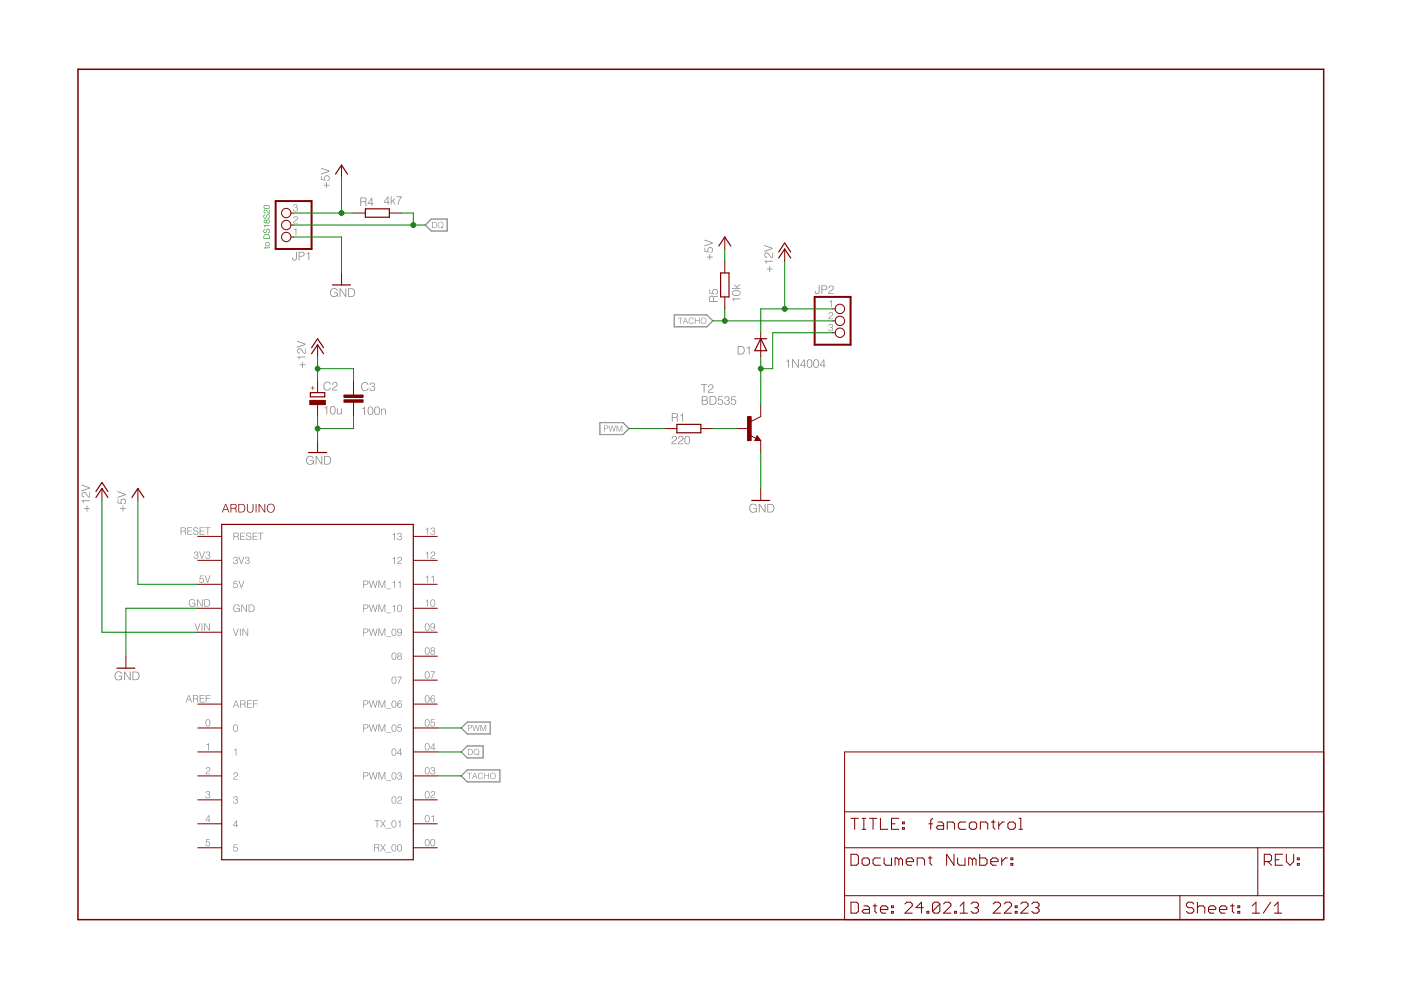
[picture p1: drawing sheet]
<svg xmlns="http://www.w3.org/2000/svg" width="297mm" height="210mm" viewBox="0 0 297 210" stroke-linecap="round" stroke-linejoin="round" font-family="sans-serif">
<g fill="#808080">
<path d="M162.6 57h.5v-.6h.2v.6h.5v.1h-.5v.6h-.2v-.6h-.5zM162.1 55.3h1.7v.2h-1.3l-.1 .4zM162.2 53.7a.89 .89 0 0 1 1.2 .7l.3 .1v-.9h.1v1.1l-.3-.1-.4-.4a.43 .43 0 0 0-.5-.5 .43 .43 0 0 0-.3 .6l.3 .2v.2a.58 .58 0 0 1-.5-.4 .58 .58 0 0 1 .1-.6zM162 52l1.8 .6v.2l-1.8 .6v-.2l1.6-.5-1.6-.6z" fill-rule="evenodd"/>
<path d="M159.1 107.1a.8 .8 0 0 1 1.4 .3h-.2a.68 .68 0 0 0-.9-.4 .68 .68 0 0 0-.3 1 .63 .63 0 0 0 .6 .6 .63 .63 0 0 0 .6-.7h-.6v-.2h.8v.9h-.2v-.3a.86 .86 0 0 1-1.1 .2 .86 .86 0 0 1-.3-1.1zM160.9 106.9h.2l1 1.5v-1.5h.2v1.7h-.2l-1-1.5v1.5h-.2zM162.7 106.9h.6a.9 .9 0 0 1 .9 .9 .9 .9 0 0 1-.9 .8h-.6zM162.9 107v1.5h.4a.76 .76 0 0 0 .7-.7 .76 .76 0 0 0-.7-.8z" fill-rule="evenodd"/>
<path d="M142.6 92.6a.57 .57 0 0 1 .9 .1 .57 .57 0 0 1-.5 .8l-.5 .5h1v.2h-1.1v-.4l.5-.4a.43 .43 0 0 0 .5-.5 .43 .43 0 0 0-.7-.3l-.1 .4h-.2zM144 92.6a.57 .57 0 0 1 .9 .1 .57 .57 0 0 1-.5 .8l-.5 .5h1v.2h-1.2l.1-.4 .5-.4a.43 .43 0 0 0 .5-.5 .43 .43 0 0 0-.7-.3l-.1 .4h-.2zM145.5 92.6l-.2 .6a.56 .56 0 0 0 0 .6 .56 .56 0 0 0 .6 .2l.2-.7a.51 .51 0 0 0 0-.6 .51 .51 0 0 0-.6-.1zM145.3 92.6a.69 .69 0 0 1 .9 0 .69 .69 0 0 1 .1 .9 .63 .63 0 0 1-.7 .7 .63 .63 0 0 1-.5-.9z" fill-rule="evenodd"/>
<path d="M24.5 142.6a.8 .8 0 0 1 1.4 .3h-.2a.68 .68 0 0 0-.9-.3 .68 .68 0 0 0-.3 .9 .63 .63 0 0 0 .6 .6 .63 .63 0 0 0 .6-.7h-.6v-.1h.8v.9h-.2v-.3a.86 .86 0 0 1-1.1 .2 .86 .86 0 0 1-.3-1.2zM26.3 142.4h.2l1 1.6v-1.6h.2v1.8h-.2l-1-1.6v1.6h-.2zM28.1 142.4h.6a.9 .9 0 0 1 .9 .9 .9 .9 0 0 1-.9 .9h-.6zM28.3 142.5v1.6h.4a.76 .76 0 0 0 .7-.8 .76 .76 0 0 0-.7-.8z" fill-rule="evenodd"/>
<path d="M25.4 107.8h.6v-.6h.1v.6h.6v.1h-.6v.5h-.1v-.5h-.6zM24.9 105.8h.2v.8l.6 .1a.59 .59 0 0 1 .2-.9 .59 .59 0 0 1 .8 .3 .59 .59 0 0 1-.5 .8v-.1a.44 .44 0 0 0 .3-.7 .44 .44 0 0 0-.7-.1 .44 .44 0 0 0 .1 .7v.1l-1-.1zM24.9 104.1l1.8 .7v.1l-1.8 .7v-.2l1.6-.6-1.6-.5z" fill-rule="evenodd"/>
<path d="M68.6 39.2h.6v-.6h.1v.6h.6v.1h-.6v.6h-.1v-.6h-.6zM68.1 37.3h.2v.7l.5 .1a.59 .59 0 0 1 .2-.9 .59 .59 0 0 1 .9 .4 .59 .59 0 0 1-.5 .8v-.2a.44 .44 0 0 0 .2-.7 .44 .44 0 0 0-.6 0 .44 .44 0 0 0 0 .7v.1l-.9-.2zM68.1 35.6l1.8 .6v.2l-1.8 .6v-.2l1.6-.5-1.6-.6z" fill-rule="evenodd"/>
<path d="M70.2 61.4a.8 .8 0 0 1 1.4 .3h-.2a.68 .68 0 0 0-.9-.4 .68 .68 0 0 0-.3 .9 .63 .63 0 0 0 .7 .6 .63 .63 0 0 0 .5-.6h-.6v-.2h.8v.9h-.1v-.3a.86 .86 0 0 1-1.2 .2 .86 .86 0 0 1-.3-1.1zM72 61.1h.2l1 1.6v-1.6h.2v1.8h-.2l-1-1.5v1.5h-.2zM73.8 61.1h.6a.9 .9 0 0 1 .9 .9 .9 .9 0 0 1-.9 .9h-.6zM74 61.3v1.5h.4a.76 .76 0 0 0 .7-.8 .76 .76 0 0 0-.7-.7z" fill-rule="evenodd"/>
<path d="M82.2 41.6h.1v1.2h.3v.2h-.3v.4h-.1v-.4h-.8zM82.2 41.9l-.7 .9h.7zM82.8 41.6h.2v1.1l.6-.6h.2l-.4 .5 .5 .8h-.2l-.5-.7-.2 .2v.5h-.2zM84.1 41.6h1.1l-.5 1.1-.2 .7h-.2l.1-.6 .6-1h-.9z" fill-rule="evenodd"/>
<path d="M17.8 107.8h.6v-.6h.1v.6h.6v.1h-.6v.5h-.1v-.5h-.6zM17.3 106.1h1.8v.1h-1.3l-.1 .5zM17.5 104.5a.89 .89 0 0 1 1.1 .7l.3 .1v-1h.2v1.2l-.4-.1-.4-.4a.43 .43 0 0 0-.5-.5 .43 .43 0 0 0-.3 .6l.4 .2v.1a.58 .58 0 0 1-.6-.3 .58 .58 0 0 1 .2-.6zM17.3 102.7l1.8 .7v.2l-1.8 .6v-.2l1.6-.5-1.6-.6z" fill-rule="evenodd"/>
<path d="M155.2 63.3h1.8v.2h-1.3l-.1 .4zM155.5 61.8a.49 .49 0 0 0 0 .7 .49 .49 0 0 0 .6 .1 .5 .5 0 0 0 .8-.5 .5 .5 0 0 0-.8-.4zM155.4 61.7l.6-.2a.66 .66 0 0 1 1 .6 .66 .66 0 0 1-.9 .6 .64 .64 0 0 1-.8-.2 .64 .64 0 0 1 .1-.8zM155.7 60.3l.4 .5 .9-.6v.2l-.8 .5 .3 .2h.5v.2h-1.8v-.2h1.1l-.6-.6z" fill-rule="evenodd"/>
<path d="M149.9 54.4h.5v-.5h.2v.5h.5v.2h-.5v.5h-.2v-.5h-.5zM149.4 52.5h.1v.7l.6 .2a.59 .59 0 0 1 .2-.9 .59 .59 0 0 1 .8 .3 .59 .59 0 0 1-.4 .8v-.2a.44 .44 0 0 0 .2-.6 .44 .44 0 0 0-.7-.1 .44 .44 0 0 0 .1 .7v.1l-.9-.1zM149.3 50.8l1.8 .6v.2l-1.8 .6v-.1l1.6-.6-1.6-.5z" fill-rule="evenodd"/>
<path d="M68.8 86.4l.6-.3v1.8h-.2v-1.4zM70.3 86.3l-.2 .6a.56 .56 0 0 0 .1 .6 .56 .56 0 0 0 .6 .2l.2-.7a.51 .51 0 0 0-.1-.6 .51 .51 0 0 0-.6-.1zM70.1 86.3a.69 .69 0 0 1 .9 0 .69 .69 0 0 1 .1 .9 .63 .63 0 0 1-.7 .7 .63 .63 0 0 1-.4-.9zM71.4 86.6h.2v.8a.37 .37 0 0 0 .4 .3 .37 .37 0 0 0 .3-.4v-.7h.1v1.3h-.1v-.2a.48 .48 0 0 1-.5 .2 .48 .48 0 0 1-.4-.5z" fill-rule="evenodd"/>
<path d="M76.8 86.5l.6-.3v1.8h-.2v-1.4zM78.3 86.4l-.2 .6a.56 .56 0 0 0 .1 .6 .56 .56 0 0 0 .6 .2l.2-.7a.51 .51 0 0 0-.1-.6 .51 .51 0 0 0-.6-.1zM78.1 86.4a.69 .69 0 0 1 .9 0 .69 .69 0 0 1 .1 .9 .63 .63 0 0 1-.7 .7 .63 .63 0 0 1-.4-.9zM79.7 86.4l-.2 .6a.56 .56 0 0 0 0 .6 .56 .56 0 0 0 .7 .2l.2-.7a.51 .51 0 0 0-.1-.6 .51 .51 0 0 0-.6-.1zM79.5 86.4a.69 .69 0 0 1 .9 0 .69 .69 0 0 1 .1 .9 .63 .63 0 0 1-.7 .7 .63 .63 0 0 1-.5-.9zM80.8 86.7h.2v.1a.47 .47 0 0 1 .5-.2 .47 .47 0 0 1 .3 .5v.9h-.1v-.9a.37 .37 0 0 0-.5-.3 .37 .37 0 0 0-.2 .5v.7h-.2z" fill-rule="evenodd"/>
<path d="M65.1 96.9a.8 .8 0 0 1 1.4 .3h-.2a.68 .68 0 0 0-.9-.3 .68 .68 0 0 0-.3 .9 .63 .63 0 0 0 .7 .6 .63 .63 0 0 0 .6-.7h-.7v-.1h.8v.9h-.1v-.3a.86 .86 0 0 1-1.2 .2 .86 .86 0 0 1-.2-1.2zM66.9 96.7h.2l1.1 1.6v-1.6h.1v1.8h-.2l-1-1.6v1.6h-.2zM68.7 96.7h.6a.9 .9 0 0 1 .9 .9 .9 .9 0 0 1-.9 .9h-.6zM68.9 96.8v1.5h.4a.76 .76 0 0 0 .7-.7 .76 .76 0 0 0-.7-.8z" fill-rule="evenodd"/>
<path d="M63.5 77.3h.6v-.6h.1v.6h.6v.1h-.6v.6h-.1v-.6h-.6zM63 75.6h1.8v.2h-1.3l-.1 .4zM63.2 74a.89 .89 0 0 1 1.2 .7l.2 .2v-1h.2v1.1h-.3l-.5-.5a.43 .43 0 0 0-.5-.5 .43 .43 0 0 0-.3 .6l.4 .2v.2a.58 .58 0 0 1-.5-.4 .58 .58 0 0 1 .1-.6zM63 72.3l1.8 .6v.2l-1.8 .6v-.2l1.6-.5-1.6-.6z" fill-rule="evenodd"/>
<path d="M149 84.9v.8h.4a.39 .39 0 0 0 .5-.4 .39 .39 0 0 0-.5-.4zM149 84.1v.7h.4a.35 .35 0 0 0 .5-.4 .35 .35 0 0 0-.5-.3zM148.8 84h.6a.45 .45 0 0 1 .6 .3 .45 .45 0 0 1-.3 .5 .49 .49 0 0 1 .4 .6 .49 .49 0 0 1-.6 .4h-.7zM150.5 84h.6a.9 .9 0 0 1 .8 .9 .9 .9 0 0 1-.8 .9h-.6zM150.6 84.1v1.6h.4a.76 .76 0 0 0 .8-.8 .76 .76 0 0 0-.8-.8zM152.4 84.1h.8v.1h-.7l-.1 .6a.59 .59 0 0 1 .9 .2 .59 .59 0 0 1-.4 .8 .59 .59 0 0 1-.8-.5h.2a.44 .44 0 0 0 .7 .3 .44 .44 0 0 0 0-.7 .44 .44 0 0 0-.7 .1h-.1zM153.8 84.2a.49 .49 0 0 1 .7-.1 .49 .49 0 0 1-.1 .8 .57 .57 0 0 1 0 1 .57 .57 0 0 1-.9-.6h.2a.43 .43 0 0 0 .4 .5 .43 .43 0 0 0 .4-.5 .43 .43 0 0 0-.5-.4v-.1a.36 .36 0 0 0 .5-.3 .36 .36 0 0 0-.4-.4 .36 .36 0 0 0-.3 .4h-.2zM155.1 84.1h.9v.1h-.7l-.1 .6a.59 .59 0 0 1 .8 .2 .59 .59 0 0 1-.3 .8 .59 .59 0 0 1-.8-.5h.2a.44 .44 0 0 0 .6 .3 .44 .44 0 0 0 .1-.7 .44 .44 0 0 0-.7 .1h-.1z" fill-rule="evenodd"/>
<path d="M166.7 76.5l.6-.3v1.7h-.2v-1.3zM168 76.2h.1l1.1 1.5v-1.5h.2v1.7h-.2l-1.1-1.5v1.5h-.1zM170.5 76.2h.1v1.2h.3v.1h-.3v.4h-.1v-.4h-.9zM170.5 76.4l-.7 1h.7zM171.4 76.4l-.2 .6a.56 .56 0 0 0 .1 .6 .56 .56 0 0 0 .6 .2l.2-.7a.51 .51 0 0 0-.1-.6 .51 .51 0 0 0-.6-.1zM171.2 76.4a.69 .69 0 0 1 .9 0 .69 .69 0 0 1 .1 .9 .63 .63 0 0 1-.7 .7 .63 .63 0 0 1-.5-.9zM172.8 76.4l-.2 .6a.56 .56 0 0 0 0 .6 .56 .56 0 0 0 .7 .2l.2-.7a.51 .51 0 0 0-.1-.6 .51 .51 0 0 0-.6-.1zM172.6 76.4a.69 .69 0 0 1 .9 0 .69 .69 0 0 1 .1 .9 .63 .63 0 0 1-.7 .7 .63 .63 0 0 1-.5-.9zM174.6 76.2h.2v1.2h.2v.1h-.2v.4h-.2v-.4h-.8zM174.6 76.4l-.6 1h.6z" fill-rule="evenodd"/>
<path d="M142.6 87.7v.7h.5a.36 .36 0 0 0 .5-.3 .36 .36 0 0 0-.5-.4zM142.4 87.6h.7a.48 .48 0 0 1 .6 .3 .48 .48 0 0 1-.2 .6l.2 .2 .1 .7h-.2a.6 .6 0 0 0-.5-.8h-.5v.8h-.2zM144.2 88l.6-.4v1.8h-.1v-1.3z" fill-rule="evenodd"/>
<path d="M49.7 113.1v.6h.4a.31 .31 0 0 0 .4-.3 .31 .31 0 0 0-.4-.3zM49.5 113h.6a.41 .41 0 0 1 .5 .2 .41 .41 0 0 1-.2 .5l.3 .8h-.2a.51 .51 0 0 0-.4-.7h-.4v.7h-.2zM50.9 113h1.1v.1h-.9v.5h.8v.2h-.8v.6h.9v.1h-1.1zM52.3 113l.7-.1 .2 .3v.2h-.1a.36 .36 0 0 0-.3-.5 .36 .36 0 0 0-.4 .4 .36 .36 0 0 0 .4 .4h.1a.48 .48 0 0 1 .3 .7 .48 .48 0 0 1-.7 .1l-.3-.3v-.2h.1a.38 .38 0 0 0 .5 .5 .38 .38 0 0 0 .1-.7l-.6-.2-.1-.3zM53.6 113h1v.1h-.9v.5h.8v.2h-.8v.6h.9v.1h-1zM54.7 113h1.1v.1h-.4v1.4h-.2v-1.4h-.5z" fill-rule="evenodd"/>
<path d="M38.4 112v.5h.5a.31 .31 0 0 0 .4-.2 .31 .31 0 0 0-.4-.3zM38.3 111.8h.6a.41 .41 0 0 1 .5 .3 .41 .41 0 0 1-.2 .5l.2 .8h-.1a.51 .51 0 0 0-.4-.7h-.5v.7h-.1zM39.7 111.8h1.1v.2h-.9v.5h.8v.1h-.8v.6h.9v.2h-1.1zM41.1 111.9l.6-.1 .3 .3v.2h-.1a.36 .36 0 0 0-.4-.5 .36 .36 0 0 0-.3 .4 .36 .36 0 0 0 .4 .3l.1 .1a.48 .48 0 0 1 .3 .6 .48 .48 0 0 1-.7 .2l-.3-.3v-.2h.1a.38 .38 0 0 0 .5 .4 .38 .38 0 0 0 .1-.6l-.6-.2-.1-.3zM42.3 111.8h1.1v.2h-.9v.5h.8v.1h-.8v.6h.9v.2h-1.1zM43.5 111.8h1.1v.2h-.5v1.4h-.1v-1.4h-.5z" fill-rule="evenodd"/>
<path d="M49.6 118.2a.42 .42 0 0 1 .6-.1 .42 .42 0 0 1 0 .7 .49 .49 0 0 1-.1 .8 .49 .49 0 0 1-.7-.5h.2a.37 .37 0 0 0 .3 .5 .37 .37 0 0 0 .4-.4 .37 .37 0 0 0-.5-.4v-.1a.31 .31 0 0 0 .4-.2 .31 .31 0 0 0-.3-.4 .31 .31 0 0 0-.3 .4h-.1zM50.6 118h.1l.5 1.4 .4-1.4h.2l-.5 1.6h-.2zM52.1 118.2a.42 .42 0 0 1 .6-.1 .42 .42 0 0 1 0 .7 .49 .49 0 0 1-.1 .8 .49 .49 0 0 1-.7-.5h.1a.37 .37 0 0 0 .4 .5 .37 .37 0 0 0 .4-.4 .37 .37 0 0 0-.5-.4v-.1a.31 .31 0 0 0 .4-.2 .31 .31 0 0 0-.3-.4 .31 .31 0 0 0-.3 .4h-.1z" fill-rule="evenodd"/>
<path d="M41.3 117a.42 .42 0 0 1 .6 0 .42 .42 0 0 1-.1 .7 .49 .49 0 0 1 0 .8 .49 .49 0 0 1-.7-.5h.1a.37 .37 0 0 0 .3 .4 .37 .37 0 0 0 .4-.4 .37 .37 0 0 0-.4-.3v-.1a.31 .31 0 0 0 .4-.2 .31 .31 0 0 0-.4-.4 .31 .31 0 0 0-.3 .4h-.1zM42.2 116.9h.2l.4 1.4 .5-1.4h.1l-.5 1.6h-.2zM43.8 117a.42 .42 0 0 1 .6 0 .42 .42 0 0 1-.1 .7 .49 .49 0 0 1 0 .8 .49 .49 0 0 1-.7-.5h.1a.37 .37 0 0 0 .3 .4 .37 .37 0 0 0 .4-.4 .37 .37 0 0 0-.4-.3v-.1a.31 .31 0 0 0 .4-.2 .31 .31 0 0 0-.4-.4 .31 .31 0 0 0-.3 .4h-.1z" fill-rule="evenodd"/>
<path d="M49.6 123.2h.7v.1h-.6l-.1 .5a.51 .51 0 0 1 .8 .2 .51 .51 0 0 1-.3 .7 .51 .51 0 0 1-.7-.4h.2a.38 .38 0 0 0 .5 .2 .38 .38 0 0 0 .1-.6 .38 .38 0 0 0-.6 .1l-.1-.1zM50.6 123.1h.1l.5 1.4 .4-1.4h.2l-.5 1.5h-.2z" fill-rule="evenodd"/>
<path d="M42.4 122h.8v.2h-.7l-.1 .5a.51 .51 0 0 1 .8 .1 .51 .51 0 0 1-.3 .7 .51 .51 0 0 1-.7-.4h.2a.38 .38 0 0 0 .5 .2 .38 .38 0 0 0 .1-.5 .38 .38 0 0 0-.6 0h-.1zM43.4 122h.2l.4 1.4 .5-1.4h.1l-.5 1.5h-.2z" fill-rule="evenodd"/>
<path d="M49.6 128.4a.68 .68 0 0 1 1.2 .2h-.1a.6 .6 0 0 0-.9-.2 .6 .6 0 0 0-.2 .8 .54 .54 0 0 0 .7 .4 .54 .54 0 0 0 .4-.5h-.5v-.2h.6v.8h-.1v-.2a.75 .75 0 0 1-1.1 .1 .75 .75 0 0 1 0-1.1zM51.2 128.2h.1l.9 1.3v-1.3h.2v1.5h-.2l-.9-1.3v1.3h-.1zM52.7 128.2h.5a.77 .77 0 0 1 .8 .8 .77 .77 0 0 1-.8 .7h-.5zM52.9 128.3v1.3h.3a.65 .65 0 0 0 .6-.6 .65 .65 0 0 0-.6-.7z" fill-rule="evenodd"/>
<path d="M40.2 127.3a.68 .68 0 0 1 1.2 .2h-.2a.6 .6 0 0 0-.8-.3 .6 .6 0 0 0-.2 .9 .54 .54 0 0 0 .6 .4 .54 .54 0 0 0 .5-.6h-.5v-.1h.6v.8h-.1v-.3a.75 .75 0 0 1-1.1 .2 .75 .75 0 0 1-.1-1.1zM41.8 127.1h.1l.9 1.3v-1.3h.2v1.5h-.2l-.9-1.3v1.3h-.1zM43.3 127.1h.5a.77 .77 0 0 1 .8 .7 .77 .77 0 0 1-.8 .8h-.5zM43.5 127.2v1.3h.3a.65 .65 0 0 0 .6-.7 .65 .65 0 0 0-.6-.6z" fill-rule="evenodd"/>
<path d="M49.4 133.3h.1l.5 1.3 .5-1.3h.1l-.5 1.5h-.2zM50.9 133.3h.1v1.5h-.1zM51.4 133.3h.2l.9 1.3v-1.3h.1v1.5h-.2l-.8-1.3v1.3h-.2z" fill-rule="evenodd"/>
<path d="M41.3 132.1h.1l.5 1.4 .4-1.4h.2l-.5 1.6h-.2zM42.7 132.1h.2v1.6h-.2zM43.3 132.1h.2l.8 1.4v-1.4h.2v1.6h-.2l-.9-1.4v1.4h-.1z" fill-rule="evenodd"/>
<path d="M50 148.5h.1l.6 1.5h-.1l-.2-.4h-.7l-.2 .4h-.1zM50.1 148.6l-.3 .8h.6zM51.1 148.6v.6h.4a.31 .31 0 0 0 .4-.3 .31 .31 0 0 0-.4-.3zM50.9 148.5h.6a.41 .41 0 0 1 .5 .3 .41 .41 0 0 1-.2 .5l.3 .7h-.2a.51 .51 0 0 0-.4-.7h-.4v.7h-.2zM52.4 148.5h1v.1h-.9v.6h.8v.1h-.8v.6h.9v.1h-1zM53.7 148.5h1v.1h-.9v.6h.8v.1h-.8v.7h-.1z" fill-rule="evenodd"/>
<path d="M40 147.4h.1l.6 1.5h-.1l-.2-.5h-.7l-.2 .5h-.2zM40 147.5l-.3 .8h.6zM41.1 147.5v.6h.4a.31 .31 0 0 0 .4-.3 .31 .31 0 0 0-.4-.3zM40.9 147.4h.6a.41 .41 0 0 1 .5 .2 .41 .41 0 0 1-.2 .6l.2 .7h-.1a.51 .51 0 0 0-.4-.7h-.4v.7h-.2zM42.3 147.4h1.1v.1h-.9v.6h.8v.1h-.8v.6h.9v.1h-1.1zM43.6 147.4h1v.1h-.8v.6h.7v.1h-.7v.7h-.2z" fill-rule="evenodd"/>
<path d="M49.7 153.8l-.1 .6a.43 .43 0 0 0 .3 .6 .43 .43 0 0 0 .4-.6 .44 .44 0 0 0-.1-.5 .44 .44 0 0 0-.5-.1zM49.6 153.8a.59 .59 0 0 1 .7 0 .59 .59 0 0 1 .1 .7 .54 .54 0 0 1-.6 .6 .54 .54 0 0 1-.4-.7z" fill-rule="evenodd"/>
<path d="M43.9 152.7l-.2 .6a.43 .43 0 0 0 .4 .6 .43 .43 0 0 0 .4-.6 .44 .44 0 0 0-.1-.5 .44 .44 0 0 0-.5-.1zM43.7 152.6a.59 .59 0 0 1 .8 .1 .59 .59 0 0 1 .1 .7 .54 .54 0 0 1-.6 .6 .54 .54 0 0 1-.4-.7z" fill-rule="evenodd"/>
<path d="M49.6 159l.5-.3v1.5h-.1v-1.1z" fill-rule="evenodd"/>
<path d="M43.7 157.9l.6-.3v1.5h-.2v-1.1z" fill-rule="evenodd"/>
<path d="M49.6 163.9a.5 .5 0 0 1 .8 .2 .5 .5 0 0 1-.5 .7l-.3 .4h.8v.1h-1l.4-.6a.41 .41 0 0 0 .5-.3 .41 .41 0 0 0-.3-.5l-.5 .4z" fill-rule="evenodd"/>
<path d="M43.8 162.8a.5 .5 0 0 1 .8 .2 .5 .5 0 0 1-.5 .7l-.4 .3h.9v.2h-1l.4-.6a.41 .41 0 0 0 .4-.4 .41 .41 0 0 0-.3-.4l-.5 .3z" fill-rule="evenodd"/>
<path d="M49.6 168.9a.42 .42 0 0 1 .6 0 .42 .42 0 0 1 0 .7 .49 .49 0 0 1-.1 .8 .49 .49 0 0 1-.7-.5h.2a.37 .37 0 0 0 .3 .5 .37 .37 0 0 0 .4-.5 .37 .37 0 0 0-.5-.3v-.1a.31 .31 0 0 0 .4-.2 .31 .31 0 0 0-.3-.4 .31 .31 0 0 0-.3 .4h-.1z" fill-rule="evenodd"/>
<path d="M43.8 167.8a.42 .42 0 0 1 .6 0 .42 .42 0 0 1-.1 .6 .49 .49 0 0 1 0 .9 .49 .49 0 0 1-.7-.5h.1a.37 .37 0 0 0 .3 .4 .37 .37 0 0 0 .4-.4 .37 .37 0 0 0-.4-.3v-.1a.31 .31 0 0 0 .4-.3 .31 .31 0 0 0-.4-.3 .31 .31 0 0 0-.3 .4h-.1z" fill-rule="evenodd"/>
<path d="M50.1 173.9h.1v1h.3l-.3 .2v.3h-.1v-.3h-.7zM50.1 174.1l-.5 .8h.5z" fill-rule="evenodd"/>
<path d="M44.3 172.8h.1v1h.2l-.2 .1v.4h-.2v-.4h-.6zM44.2 173l-.5 .8h.5z" fill-rule="evenodd"/>
<path d="M49.6 179h.7v.1h-.6l-.1 .5a.51 .51 0 0 1 .8 .2 .51 .51 0 0 1-.3 .7 .51 .51 0 0 1-.7-.4h.2a.38 .38 0 0 0 .5 .2 .38 .38 0 0 0 .1-.6 .38 .38 0 0 0-.6 .1h-.1z" fill-rule="evenodd"/>
<path d="M43.7 177.9h.8v.1h-.6l-.1 .5a.51 .51 0 0 1 .7 .2 .51 .51 0 0 1-.3 .7 .51 .51 0 0 1-.6-.4h.1a.38 .38 0 0 0 .6 .2 .38 .38 0 0 0 0-.6 .38 .38 0 0 0-.6 .1h-.1z" fill-rule="evenodd"/>
<path d="M83.2 113.3l.5-.3v1.5h-.1v-1.1zM84.4 113.1a.42 .42 0 0 1 .6 0 .42 .42 0 0 1-.1 .6 .49 .49 0 0 1 0 .8 .49 .49 0 0 1-.7-.4h.1a.37 .37 0 0 0 .4 .4 .37 .37 0 0 0 .4-.4 .37 .37 0 0 0-.5-.3v-.1a.31 .31 0 0 0 .4-.3 .31 .31 0 0 0-.3-.4 .31 .31 0 0 0-.3 .4h-.2z" fill-rule="evenodd"/>
<path d="M90.2 112.2l.6-.3v1.5h-.2v-1.1zM91.4 112a.42 .42 0 0 1 .7-.1 .42 .42 0 0 1-.1 .7 .49 .49 0 0 1-.1 .8 .49 .49 0 0 1-.7-.5h.2a.37 .37 0 0 0 .3 .5 .37 .37 0 0 0 .4-.4 .37 .37 0 0 0-.5-.4v-.1a.31 .31 0 0 0 .4-.2 .31 .31 0 0 0-.3-.4 .31 .31 0 0 0-.3 .4h-.1z" fill-rule="evenodd"/>
<path d="M83.2 118.4l.5-.3v1.5h-.1v-1.2zM84.4 118.2a.5 .5 0 0 1 .8 .2 .5 .5 0 0 1-.5 .7l-.3 .4h.8v.1h-1l.4-.6a.41 .41 0 0 0 .5-.3 .41 .41 0 0 0-.4-.5l-.4 .4z" fill-rule="evenodd"/>
<path d="M90.2 117.2l.6-.3v1.6h-.2v-1.2zM91.4 117.1a.5 .5 0 0 1 .9 .2 .5 .5 0 0 1-.6 .7l-.3 .3h.9v.2h-1l.3-.6a.41 .41 0 0 0 .5-.4 .41 .41 0 0 0-.3-.4l-.5 .3z" fill-rule="evenodd"/>
<path d="M77 123.1h.6a.44 .44 0 0 1 .5 .5 .44 .44 0 0 1-.6 .4h-.3v.6h-.2zM77.2 123.2v.6h.4a.3 .3 0 0 0 .4-.2 .3 .3 0 0 0-.3-.3zM78.2 123.1h.2l.3 1.3 .4-1.3h.1l.4 1.3 .3-1.3h.2l-.4 1.5h-.2l-.4-1.3-.3 1.3h-.2zM80.3 123.1h.2l.5 1.4 .5-1.4h.2v1.5h-.1v-1.3l-.6 1.3h-.1l-.5-1.3v1.3h-.1zM81.9 124.8h1v.1h-1zM83.2 123.4l.5-.3v1.5h-.1v-1.1zM84.4 123.4l.5-.3v1.5h-.1v-1.1z" fill-rule="evenodd"/>
<path d="M90.2 122.3l.6-.3v1.5h-.2v-1.1zM91.4 122.3l.5-.3v1.5h-.1v-1.1z" fill-rule="evenodd"/>
<path d="M77 128.2h.6a.44 .44 0 0 1 .5 .5 .44 .44 0 0 1-.6 .3h-.3v.7h-.2zM77.2 128.3v.6h.4a.3 .3 0 0 0 .4-.2 .3 .3 0 0 0-.3-.4zM78.2 128.2h.2l.3 1.3 .4-1.3h.1l.4 1.3 .3-1.3h.2l-.4 1.5h-.2l-.4-1.3-.3 1.3h-.2zM80.3 128.2h.2l.5 1.3 .5-1.3h.2v1.5h-.1v-1.3l-.6 1.3h-.1l-.5-1.3v1.3h-.1zM81.9 129.9h1v.1h-1zM83.2 128.5l.5-.3v1.5h-.1v-1.1zM84.5 128.4l-.2 .6a.43 .43 0 0 0 .4 .6 .43 .43 0 0 0 .4-.6 .44 .44 0 0 0-.1-.5 .44 .44 0 0 0-.5-.1zM84.4 128.4a.59 .59 0 0 1 .7 0 .59 .59 0 0 1 .1 .7 .54 .54 0 0 1-.6 .7 .54 .54 0 0 1-.4-.8z" fill-rule="evenodd"/>
<path d="M90.2 127.4l.6-.3v1.5h-.2v-1.1zM91.6 127.3l-.2 .6a.43 .43 0 0 0 .4 .6 .43 .43 0 0 0 .3-.6 .44 .44 0 0 0 0-.5 .44 .44 0 0 0-.5-.1zM91.4 127.2a.59 .59 0 0 1 .7 .1 .59 .59 0 0 1 .2 .7 .54 .54 0 0 1-.7 .6 .54 .54 0 0 1-.4-.7z" fill-rule="evenodd"/>
<path d="M77 133.3h.6a.44 .44 0 0 1 .5 .5 .44 .44 0 0 1-.6 .3h-.3v.7h-.2zM77.2 133.4v.6h.4a.3 .3 0 0 0 .4-.2 .3 .3 0 0 0-.3-.4zM78.2 133.3h.2l.3 1.3 .4-1.3h.1l.4 1.3 .3-1.3h.2l-.4 1.5h-.2l-.4-1.4-.3 1.4h-.2zM80.3 133.3h.2l.5 1.3 .5-1.3h.2v1.5h-.1v-1.4l-.6 1.4h-.1l-.5-1.4v1.4h-.1zM81.9 135h1v.1h-1zM83.3 133.5l-.1 .6a.43 .43 0 0 0 .3 .6 .43 .43 0 0 0 .4-.6 .44 .44 0 0 0-.1-.5 .44 .44 0 0 0-.5-.1zM83.2 133.4a.59 .59 0 0 1 .7 .1 .59 .59 0 0 1 .1 .7 .54 .54 0 0 1-.6 .6 .54 .54 0 0 1-.4-.7zM84.3 133.4a.6 .6 0 0 1 .8 .1 .6 .6 0 0 1 .1 .7 .5 .5 0 0 1-.4 .6 .5 .5 0 0 1-.6-.3h.2a.41 .41 0 0 0 .5 .1 .41 .41 0 0 0 .2-.6 .49 .49 0 0 1-.7 .2 .49 .49 0 0 1-.1-.8zM84.3 133.8a.4 .4 0 0 0 .8 0 .4 .4 0 0 0-.8 0z" fill-rule="evenodd"/>
<path d="M90.4 132.4l-.2 .6a.43 .43 0 0 0 .4 .6 .43 .43 0 0 0 .3-.7 .44 .44 0 0 0 0-.4 .44 .44 0 0 0-.5-.1zM90.2 132.3a.59 .59 0 0 1 .8 .1 .59 .59 0 0 1 .1 .7 .54 .54 0 0 1-.6 .6 .54 .54 0 0 1-.4-.8zM91.4 132.3a.6 .6 0 0 1 .8 0 .6 .6 0 0 1 .1 .8 .5 .5 0 0 1-.4 .6 .5 .5 0 0 1-.6-.3h.1a.41 .41 0 0 0 .6 .1 .41 .41 0 0 0 .1-.6 .49 .49 0 0 1-.7 .2 .49 .49 0 0 1 0-.8zM91.3 132.7a.4 .4 0 0 0 .8 0 .4 .4 0 0 0-.8 0z" fill-rule="evenodd"/>
<path d="M83.3 138.5l-.1 .7a.43 .43 0 0 0 .3 .6 .43 .43 0 0 0 .4-.7 .44 .44 0 0 0-.1-.4 .44 .44 0 0 0-.5-.2zM83.2 138.5a.59 .59 0 0 1 .7 .1 .59 .59 0 0 1 .1 .7 .54 .54 0 0 1-.6 .6 .54 .54 0 0 1-.4-.8zM84.4 139.5a.35 .35 0 0 0 .7 0 .35 .35 0 0 0-.7 0zM84.4 138.8a.3 .3 0 0 0 .6 0 .3 .3 0 0 0-.6 0zM84.4 138.5a.41 .41 0 0 1 .6 0 .41 .41 0 0 1-.1 .6 .45 .45 0 0 1 .1 .7 .45 .45 0 0 1-.6-.1 .45 .45 0 0 1 .1-.6l-.2-.3z" fill-rule="evenodd"/>
<path d="M90.4 137.4l-.2 .6a.43 .43 0 0 0 .4 .7 .43 .43 0 0 0 .3-.7 .44 .44 0 0 0 0-.5 .44 .44 0 0 0-.5-.1zM90.2 137.4a.59 .59 0 0 1 .8 .1 .59 .59 0 0 1 .1 .7 .54 .54 0 0 1-.6 .6 .54 .54 0 0 1-.4-.8zM91.4 138.4a.35 .35 0 0 0 .7 0 .35 .35 0 0 0-.7 0zM91.4 137.7a.3 .3 0 0 0 .6 0 .3 .3 0 0 0-.6 0zM91.4 137.4a.41 .41 0 0 1 .7-.1 .41 .41 0 0 1-.1 .7 .45 .45 0 0 1 .1 .6 .45 .45 0 0 1-.7 0 .45 .45 0 0 1 .1-.6l-.2-.3z" fill-rule="evenodd"/>
<path d="M83.3 143.6l-.1 .6a.43 .43 0 0 0 .3 .7 .43 .43 0 0 0 .4-.7 .44 .44 0 0 0-.1-.5 .44 .44 0 0 0-.5-.1zM83.2 143.6a.59 .59 0 0 1 .7 0 .59 .59 0 0 1 .1 .8 .54 .54 0 0 1-.6 .6 .54 .54 0 0 1-.4-.8zM84.2 143.5h1l-.6 1.5h-.2l.1-.4 .5-1h-.8z" fill-rule="evenodd"/>
<path d="M90.4 142.5l-.2 .6a.43 .43 0 0 0 .4 .7 .43 .43 0 0 0 .3-.7 .44 .44 0 0 0 0-.5 .44 .44 0 0 0-.5-.1zM90.2 142.5a.59 .59 0 0 1 .8 0 .59 .59 0 0 1 .1 .8 .54 .54 0 0 1-.6 .6 .54 .54 0 0 1-.4-.8zM91.3 142.4h.9l-.6 1.4h-.1l.1-.3 .5-1h-.8z" fill-rule="evenodd"/>
<path d="M77 148.5h.6a.44 .44 0 0 1 .5 .5 .44 .44 0 0 1-.6 .4h-.3v.6h-.2zM77.2 148.6v.6h.4a.3 .3 0 0 0 .4-.2 .3 .3 0 0 0-.3-.4zM78.2 148.5h.2l.3 1.3 .4-1.3h.1l.4 1.3 .3-1.3h.2l-.4 1.5h-.2l-.4-1.3-.3 1.3h-.2zM80.3 148.5h.2l.5 1.4 .5-1.4h.2v1.5h-.1v-1.3l-.6 1.3h-.1l-.5-1.3v1.3h-.1zM81.9 150.2h1v.1h-1zM83.3 148.7l-.1 .6a.43 .43 0 0 0 .3 .7 .43 .43 0 0 0 .4-.7 .44 .44 0 0 0-.1-.5 .44 .44 0 0 0-.5-.1zM83.2 148.7a.59 .59 0 0 1 .7 0 .59 .59 0 0 1 .1 .8 .54 .54 0 0 1-.6 .6 .54 .54 0 0 1-.4-.8zM84.4 148.7l.5-.1 .3 .1v.2h-.1a.41 .41 0 0 0-.6-.2 .41 .41 0 0 0-.2 .6 .51 .51 0 0 1 .9 0 .51 .51 0 0 1-.3 .8 .51 .51 0 0 1-.6-.4zM84.4 149.6a.37 .37 0 0 0 .7 0 .37 .37 0 0 0-.7 0z" fill-rule="evenodd"/>
<path d="M90.4 147.6l-.2 .6a.43 .43 0 0 0 .4 .6 .43 .43 0 0 0 .3-.6 .44 .44 0 0 0 0-.5 .44 .44 0 0 0-.5-.1zM90.2 147.6a.59 .59 0 0 1 .8 0 .59 .59 0 0 1 .1 .7 .54 .54 0 0 1-.6 .6 .54 .54 0 0 1-.4-.7zM91.4 147.6l.6-.2 .2 .2v.2h-.1a.41 .41 0 0 0-.6-.2 .41 .41 0 0 0-.1 .6 .51 .51 0 0 1 .8 0 .51 .51 0 0 1-.2 .8 .51 .51 0 0 1-.7-.4zM91.4 148.5a.4 .4 0 0 0 .8 0 .4 .4 0 0 0-.8 0z" fill-rule="evenodd"/>
<path d="M77 153.6h.6a.44 .44 0 0 1 .5 .5 .44 .44 0 0 1-.6 .3h-.3v.7h-.2zM77.2 153.7v.6h.4a.3 .3 0 0 0 .4-.2 .3 .3 0 0 0-.3-.4zM78.2 153.6h.2l.3 1.3 .4-1.3h.1l.4 1.3 .3-1.3h.2l-.4 1.5h-.2l-.4-1.3-.3 1.3h-.2zM80.3 153.6h.2l.5 1.3 .5-1.3h.2v1.5h-.1v-1.4l-.6 1.4h-.1l-.5-1.4v1.4h-.1zM81.9 155.3h1v.1h-1zM83.3 153.8l-.1 .6a.43 .43 0 0 0 .3 .6 .43 .43 0 0 0 .4-.6 .44 .44 0 0 0-.1-.5 .44 .44 0 0 0-.5-.1zM83.2 153.8a.59 .59 0 0 1 .7 0 .59 .59 0 0 1 .1 .7 .54 .54 0 0 1-.6 .6 .54 .54 0 0 1-.4-.7zM84.4 153.6h.7v.1h-.6l-.1 .5a.51 .51 0 0 1 .7 .2 .51 .51 0 0 1-.2 .7 .51 .51 0 0 1-.7-.4h.1a.38 .38 0 0 0 .6 .2 .38 .38 0 0 0 .1-.6 .38 .38 0 0 0-.6 .1h-.1z" fill-rule="evenodd"/>
<path d="M90.4 152.7l-.2 .6a.43 .43 0 0 0 .4 .6 .43 .43 0 0 0 .3-.6 .44 .44 0 0 0 0-.5 .44 .44 0 0 0-.5-.1zM90.2 152.6a.59 .59 0 0 1 .8 .1 .59 .59 0 0 1 .1 .7 .54 .54 0 0 1-.6 .6 .54 .54 0 0 1-.4-.7zM91.4 152.5h.8v.1h-.7l-.1 .5a.51 .51 0 0 1 .8 .2 .51 .51 0 0 1-.3 .7 .51 .51 0 0 1-.7-.4h.2a.38 .38 0 0 0 .5 .2 .38 .38 0 0 0 .1-.6 .38 .38 0 0 0-.6 .1h-.1z" fill-rule="evenodd"/>
<path d="M83.3 158.9l-.1 .6a.43 .43 0 0 0 .3 .6 .43 .43 0 0 0 .4-.6 .44 .44 0 0 0-.1-.5 .44 .44 0 0 0-.5-.1zM83.2 158.8a.59 .59 0 0 1 .7 .1 .59 .59 0 0 1 .1 .7 .54 .54 0 0 1-.6 .6 .54 .54 0 0 1-.4-.7zM84.9 158.7h.1v1h.2l-.2 .1v.4h-.1v-.4h-.7zM84.9 158.9l-.6 .8h.6z" fill-rule="evenodd"/>
<path d="M90.4 157.7l-.2 .7a.43 .43 0 0 0 .4 .6 .43 .43 0 0 0 .3-.7 .44 .44 0 0 0 0-.5 .44 .44 0 0 0-.5-.1zM90.2 157.7a.59 .59 0 0 1 .8 .1 .59 .59 0 0 1 .1 .7 .54 .54 0 0 1-.6 .6 .54 .54 0 0 1-.4-.8zM91.9 157.6h.2v1h.2l-.2 .1v.4h-.2v-.4h-.7zM91.9 157.8l-.5 .8h.5z" fill-rule="evenodd"/>
<path d="M77 163.7h.6a.44 .44 0 0 1 .5 .5 .44 .44 0 0 1-.6 .4h-.3v.7h-.2zM77.2 163.9v.6h.4a.3 .3 0 0 0 .4-.3 .3 .3 0 0 0-.3-.3zM78.2 163.7h.2l.3 1.4 .4-1.4h.1l.4 1.4 .3-1.4h.2l-.4 1.6h-.2l-.4-1.4-.3 1.4h-.2zM80.3 163.7h.2l.5 1.4 .5-1.4h.2v1.6h-.1v-1.4l-.6 1.4h-.1l-.5-1.4v1.4h-.1zM81.9 165.4h1v.1h-1zM83.3 163.9l-.1 .7a.43 .43 0 0 0 .3 .6 .43 .43 0 0 0 .4-.7 .44 .44 0 0 0-.1-.5 .44 .44 0 0 0-.5-.1zM83.2 163.9a.59 .59 0 0 1 .7 .1 .59 .59 0 0 1 .1 .7 .54 .54 0 0 1-.6 .6 .54 .54 0 0 1-.4-.8zM84.4 163.9a.42 .42 0 0 1 .6-.1 .42 .42 0 0 1-.1 .7 .49 .49 0 0 1 0 .8 .49 .49 0 0 1-.7-.5h.1a.37 .37 0 0 0 .4 .5 .37 .37 0 0 0 .4-.4 .37 .37 0 0 0-.5-.3v-.2a.31 .31 0 0 0 .4-.2 .31 .31 0 0 0-.3-.4 .31 .31 0 0 0-.3 .4h-.2z" fill-rule="evenodd"/>
<path d="M90.4 162.8l-.2 .6a.43 .43 0 0 0 .4 .7 .43 .43 0 0 0 .3-.7 .44 .44 0 0 0 0-.5 .44 .44 0 0 0-.5-.1zM90.2 162.8a.59 .59 0 0 1 .8 0 .59 .59 0 0 1 .1 .8 .54 .54 0 0 1-.6 .6 .54 .54 0 0 1-.4-.8zM91.4 162.8a.42 .42 0 0 1 .7-.1 .42 .42 0 0 1-.1 .7 .49 .49 0 0 1-.1 .8 .49 .49 0 0 1-.7-.5h.2a.37 .37 0 0 0 .3 .5 .37 .37 0 0 0 .4-.5 .37 .37 0 0 0-.5-.3v-.1a.31 .31 0 0 0 .4-.2 .31 .31 0 0 0-.3-.4 .31 .31 0 0 0-.3 .4h-.1z" fill-rule="evenodd"/>
<path d="M83.3 169l-.1 .6a.43 .43 0 0 0 .3 .7 .43 .43 0 0 0 .4-.7 .44 .44 0 0 0-.1-.5 .44 .44 0 0 0-.5-.1zM83.2 169a.59 .59 0 0 1 .7 0 .59 .59 0 0 1 .1 .8 .54 .54 0 0 1-.6 .6 .54 .54 0 0 1-.4-.8zM84.4 169a.5 .5 0 0 1 .8 .2 .5 .5 0 0 1-.5 .7l-.3 .3h.8v.2h-1l.4-.6a.41 .41 0 0 0 .5-.4 .41 .41 0 0 0-.4-.4l-.4 .3z" fill-rule="evenodd"/>
<path d="M90.4 167.9l-.2 .6a.43 .43 0 0 0 .4 .7 .43 .43 0 0 0 .3-.7 .44 .44 0 0 0 0-.5 .44 .44 0 0 0-.5-.1zM90.2 167.9a.59 .59 0 0 1 .8 0 .59 .59 0 0 1 .1 .8 .54 .54 0 0 1-.6 .6 .54 .54 0 0 1-.4-.8zM91.4 167.9a.5 .5 0 0 1 .9 .2 .5 .5 0 0 1-.6 .6l-.3 .4h.9v.1h-1l.3-.5a.41 .41 0 0 0 .5-.4 .41 .41 0 0 0-.3-.5l-.5 .4z" fill-rule="evenodd"/>
<path d="M79.4 173.9h1.1v.1h-.5v1.4h-.1v-1.4h-.5zM80.6 173.9h.2l.4 .6 .4-.6h.2l-.5 .7 .5 .8h-.2l-.4-.6-.5 .6h-.1l.5-.8zM81.8 175.6h1.1v.1h-1.1zM83.3 174.1l-.2 .6a.43 .43 0 0 0 .4 .6 .43 .43 0 0 0 .4-.6 .44 .44 0 0 0-.1-.5 .44 .44 0 0 0-.5-.1zM83.2 174.1a.59 .59 0 0 1 .7 0 .59 .59 0 0 1 .1 .8 .54 .54 0 0 1-.6 .6 .54 .54 0 0 1-.4-.8zM84.4 174.2l.5-.3v1.5h-.1v-1.1z" fill-rule="evenodd"/>
<path d="M90.4 173l-.2 .6a.43 .43 0 0 0 .4 .6 .43 .43 0 0 0 .3-.6 .44 .44 0 0 0 0-.5 .44 .44 0 0 0-.5-.1zM90.2 173a.59 .59 0 0 1 .8 0 .59 .59 0 0 1 .1 .7 .54 .54 0 0 1-.6 .6 .54 .54 0 0 1-.4-.7zM91.4 173.1l.5-.3v1.5h-.1v-1.1z" fill-rule="evenodd"/>
<path d="M79.4 179.1v.6h.5a.31 .31 0 0 0 .4-.3 .31 .31 0 0 0-.4-.3zM79.3 179h.6a.41 .41 0 0 1 .5 .2 .41 .41 0 0 1-.2 .6l.2 .7h-.1a.51 .51 0 0 0-.4-.7h-.5v.7h-.1zM80.6 179h.2l.4 .6 .4-.6h.2l-.5 .7 .5 .8h-.2l-.4-.7-.4 .7h-.2l.5-.8zM81.9 180.7h1v.1h-1zM83.3 179.2l-.2 .6a.43 .43 0 0 0 .4 .6 .43 .43 0 0 0 .4-.6 .44 .44 0 0 0-.1-.5 .44 .44 0 0 0-.5-.1zM83.2 179.1a.59 .59 0 0 1 .7 .1 .59 .59 0 0 1 .1 .7 .54 .54 0 0 1-.6 .6 .54 .54 0 0 1-.4-.7zM84.5 179.2l-.2 .6a.43 .43 0 0 0 .4 .6 .43 .43 0 0 0 .4-.6 .44 .44 0 0 0-.1-.5 .44 .44 0 0 0-.5-.1zM84.4 179.1a.59 .59 0 0 1 .7 .1 .59 .59 0 0 1 .1 .7 .54 .54 0 0 1-.6 .6 .54 .54 0 0 1-.4-.7z" fill-rule="evenodd"/>
<path d="M90.4 178.1l-.2 .6a.43 .43 0 0 0 .4 .6 .43 .43 0 0 0 .3-.6 .44 .44 0 0 0 0-.5 .44 .44 0 0 0-.5-.1zM90.2 178a.59 .59 0 0 1 .8 .1 .59 .59 0 0 1 .1 .7 .54 .54 0 0 1-.6 .6 .54 .54 0 0 1-.4-.7zM91.6 178.1l-.2 .6a.43 .43 0 0 0 .4 .6 .43 .43 0 0 0 .3-.6 .44 .44 0 0 0 0-.5 .44 .44 0 0 0-.5-.1zM91.4 178a.59 .59 0 0 1 .7 .1 .59 .59 0 0 1 .2 .7 .54 .54 0 0 1-.7 .6 .54 .54 0 0 1-.4-.7z" fill-rule="evenodd"/>
<path d="M62.7 53.4h.2v1.3a.5 .5 0 0 1-.5 .6 .5 .5 0 0 1-.5-.7l.2 .1a.33 .33 0 0 0 .3 .4 .33 .33 0 0 0 .3-.4zM63.3 53.4h.7a.52 .52 0 0 1 .6 .6 .52 .52 0 0 1-.7 .4h-.4v.8h-.2zM63.5 53.5v.8h.4a.38 .38 0 0 0 .5-.4 .38 .38 0 0 0-.5-.4zM65 53.8l.6-.4v1.8h-.2v-1.3z" fill-rule="evenodd"/>
<path d="M62.3 48.7l.5-.3v1.5h-.1v-1.1z" fill-rule="evenodd"/>
<path d="M62.3 46a.5 .5 0 0 1 .8 .2 .5 .5 0 0 1-.5 .6l-.3 .4h.8v.1h-1l.4-.5a.41 .41 0 0 0 .5-.4 .41 .41 0 0 0-.3-.4l-.5 .3z" fill-rule="evenodd"/>
<path d="M62.3 43.4a.42 .42 0 0 1 .6 0 .42 .42 0 0 1 0 .6 .49 .49 0 0 1-.1 .9 .49 .49 0 0 1-.7-.5h.1a.37 .37 0 0 0 .4 .4 .37 .37 0 0 0 .4-.4 .37 .37 0 0 0-.5-.3v-.1a.31 .31 0 0 0 .4-.3 .31 .31 0 0 0-.3-.3 .31 .31 0 0 0-.3 .3h-.1z" fill-rule="evenodd"/>
<path d="M76.6 42v.7h.5a.36 .36 0 0 0 .5-.3 .36 .36 0 0 0-.5-.4zM76.4 41.9h.7a.48 .48 0 0 1 .6 .3 .48 .48 0 0 1-.3 .6l.2 .2 .1 .6-.1 .1a.6 .6 0 0 0-.5-.8h-.5v.8h-.2zM78.8 41.9h.1v1.2h.3v.1h-.3v.5h-.1v-.5h-.8zM78.8 42.2l-.7 .9h.7z" fill-rule="evenodd"/>
<path d="M173.6 60.5h.2v1.3a.5 .5 0 0 1-.6 .6 .5 .5 0 0 1-.4-.7l.1 .1a.33 .33 0 0 0 .4 .4 .33 .33 0 0 0 .3-.4zM174.2 60.5h.6a.52 .52 0 0 1 .6 .6 .52 .52 0 0 1-.7 .4h-.4v.8h-.1zM174.3 60.7v.7h.4a.38 .38 0 0 0 .5-.4 .38 .38 0 0 0-.4-.3zM175.8 60.7a.57 .57 0 0 1 1 .2 .57 .57 0 0 1-.6 .8l-.4 .5h1v.1h-1.2l.1-.3 .4-.4a.43 .43 0 0 0 .5-.5 .43 .43 0 0 0-.6-.3l-.2 .3h-.1z" fill-rule="evenodd"/>
<path d="M175.8 63.9l.5-.3v1.5h-.1v-1.1z" fill-rule="evenodd"/>
<path d="M175.8 66.3a.5 .5 0 0 1 .8 .2 .5 .5 0 0 1-.5 .7l-.3 .3h.8v.2h-1l.4-.6a.41 .41 0 0 0 .5-.3 .41 .41 0 0 0-.3-.5l-.5 .4z" fill-rule="evenodd"/>
<path d="M175.8 68.8a.42 .42 0 0 1 .6 0 .42 .42 0 0 1 0 .6 .49 .49 0 0 1-.1 .9 .49 .49 0 0 1-.7-.5h.2a.37 .37 0 0 0 .3 .4 .37 .37 0 0 0 .4-.4 .37 .37 0 0 0-.5-.3v-.1a.31 .31 0 0 0 .4-.3 .31 .31 0 0 0-.3-.3 .31 .31 0 0 0-.3 .3h-.1z" fill-rule="evenodd"/>
<path d="M150.6 62.9l-.1 .9h.7l-.1-.8zM150.5 62.9l.5-.2a.37 .37 0 0 0 .6 .1l.6-.1v.2a.6 .6 0 0 0-.8 .4v.5h.8v.2h-1.8zM150.4 61.4h.2v.7l.6 .1a.59 .59 0 0 1 .2-.9 .59 .59 0 0 1 .8 .4 .59 .59 0 0 1-.5 .8v-.2a.44 .44 0 0 0 .2-.7 .44 .44 0 0 0-.6 0 .44 .44 0 0 0 .1 .7l-.1 .1-.9-.2z" fill-rule="evenodd"/>
<path d="M68.8 81.1a.76 .76 0 0 1 1.3 .4h-.2a.67 .67 0 0 0-.9-.3 .67 .67 0 0 0-.2 1 .59 .59 0 0 0 .6 .5 .59 .59 0 0 0 .6-.5h.1a.83 .83 0 0 1-1.1 .6 .83 .83 0 0 1-.4-1.2zM70.6 81.2a.57 .57 0 0 1 .9 .1 .57 .57 0 0 1-.5 .8l-.4 .5h.9v.2h-1.1l.1-.4 .4-.4a.43 .43 0 0 0 .5-.5 .43 .43 0 0 0-.6-.3l-.2 .4h-.2z" fill-rule="evenodd"/>
<path d="M76.8 81.2a.76 .76 0 0 1 1.3 .4h-.2a.67 .67 0 0 0-.9-.3 .67 .67 0 0 0-.2 1 .59 .59 0 0 0 .6 .5 .59 .59 0 0 0 .6-.5h.1a.83 .83 0 0 1-1.1 .6 .83 .83 0 0 1-.4-1.2zM78.6 81.2a.49 .49 0 0 1 .7 0 .49 .49 0 0 1-.1 .7 .57 .57 0 0 1 0 1 .57 .57 0 0 1-.8-.5h.1a.43 .43 0 0 0 .4 .5 .43 .43 0 0 0 .5-.5 .43 .43 0 0 0-.6-.4v-.1a.36 .36 0 0 0 .5-.3 .36 .36 0 0 0-.4-.4 .36 .36 0 0 0-.3 .4h-.2z" fill-rule="evenodd"/>
<path d="M148.6 81.5h1.3v.1h-.5v1.7h-.2v-1.7h-.6zM150.3 81.7a.57 .57 0 0 1 .9 .1 .57 .57 0 0 1-.5 .8l-.4 .5h.9v.2h-1.1l.1-.4 .4-.4a.43 .43 0 0 0 .5-.5 .43 .43 0 0 0-.6-.3l-.2 .4h-.2z" fill-rule="evenodd"/>
<path d="M156.4 73.4h.6a.9 .9 0 0 1 .9 .9 .9 .9 0 0 1-.9 .9h-.6zM156.6 73.5v1.5h.4a.76 .76 0 0 0 .7-.7 .76 .76 0 0 0-.7-.8zM158.3 73.7l.6-.3v1.8h-.1v-1.4z" fill-rule="evenodd"/>
</g>
<path d="M90.2 47.7l1.2-1.3h3.4v2.6h-3.4z" fill="none" stroke="#808080" stroke-width=".25"/>
<path d="M91.6 47.1h.4a.64 .64 0 0 1 .6 .6 .64 .64 0 0 1-.6 .6h-.4zM91.7 47.2v1h.3a.54 .54 0 0 0 .5-.5 .54 .54 0 0 0-.5-.5zM93 47.1a.66 .66 0 0 1 .9 .2 .66 .66 0 0 1-.1 .9l.1 .2-.2-.1a.67 .67 0 0 1-.8-.3 .67 .67 0 0 1 .1-.9zM93.1 47.2a.56 .56 0 0 0-.1 .7 .56 .56 0 0 0 .6 .3l-.1-.1a.43 .43 0 0 0 .4-.3 .43 .43 0 0 0-.1-.4 .46 .46 0 0 0-.7-.2z" fill-rule="evenodd" fill="#808080"/>
<path d="M97.8 159.4l1.3-1.2h3.3v2.5h-3.3z" fill="none" stroke="#808080" stroke-width=".25"/>
<path d="M99.2 158.8h.4a.64 .64 0 0 1 .7 .6 .64 .64 0 0 1-.7 .7h-.4zM99.3 158.9v1.1h.3a.54 .54 0 0 0 .5-.6 .54 .54 0 0 0-.5-.5zM100.7 158.9a.66 .66 0 0 1 .9 .1 .66 .66 0 0 1-.2 1l.1 .2-.1-.2a.67 .67 0 0 1-.9-.2 .67 .67 0 0 1 .2-.9zM100.7 159a.56 .56 0 0 0-.1 .7 .56 .56 0 0 0 .7 .2l-.2-.1a.43 .43 0 0 0 .4-.2 .43 .43 0 0 0-.1-.5 .46 .46 0 0 0-.7-.1z" fill-rule="evenodd" fill="#808080"/>
<path d="M97.8 164.5l1.3-1.3h6.9v2.6h-6.9z" fill="none" stroke="#808080" stroke-width=".25"/>
<path d="M99.1 163.9h.9l-.4 .1v1.1h-.1v-1.1zM100.6 163.9h.1l.5 1.2-.3-.4h-.5l-.3 .4zM100.6 164l-.2 .6h.5zM101.5 164l.6-.1 .3 .2v.1h-.1a.52 .52 0 0 0-.9 .1 .52 .52 0 0 0 .4 .8l.3-.1 .3-.3a.61 .61 0 0 1-.8 .4 .61 .61 0 0 1-.2-.9zM102.7 163.9h.1v.5h.7v-.5h.2v1.2h-.2v-.6h-.7v.6h-.1zM103.9 164.5a.65 .65 0 0 1 1.3 0 .65 .65 0 0 1-1.3 0zM104 164.5a.53 .53 0 0 0 1 0 .53 .53 0 0 0-1 0z" fill-rule="evenodd" fill="#808080"/>
<path d="M143 66.8h6.9l1.2 1.2-1.2 1.3h-6.9z" fill="none" stroke="#808080" stroke-width=".25"/>
<path d="M143.8 67.4h.9l-.4 .1v1.2h-.1v-1.2zM145.3 67.4h.1l.5 1.3-.3-.4h-.6l-.2 .4zM145.3 67.5l-.2 .6h.5zM146.2 67.5l.6-.1 .2 .2 .1 .1h-.1a.52 .52 0 0 0-.9 .1 .52 .52 0 0 0 .4 .8l.3-.1 .3-.3a.61 .61 0 0 1-.8 .4 .61 .61 0 0 1-.3-.9zM147.3 67.4h.2v.5h.7v-.5h.1v1.3h-.1v-.7h-.7v.7h-.2zM148.6 68a.65 .65 0 0 1 1.3 0 .65 .65 0 0 1-1.3 0zM148.6 68.1a.55 .55 0 0 0 1.1 0 .55 .55 0 0 0-1.1 0z" fill-rule="evenodd" fill="#808080"/>
<path d="M97.8 154.3l1.3-1.2h4.8v2.5h-4.8z" fill="none" stroke="#808080" stroke-width=".25"/>
<path d="M99.2 153.7h.5a.37 .37 0 0 1 .4 .4 .37 .37 0 0 1-.5 .3h-.3v.6h-.1zM99.3 153.8v.5h.5a.25 .25 0 0 0 .2-.2 .25 .25 0 0 0-.2-.3zM100.2 153.7h.1l.3 1.1 .3-1.1h.1l.3 1.1 .3-1.1h.1l-.3 1.3h-.2l-.3-1.1-.3 1.1h-.1zM101.9 153.7h.2l.4 1.1 .4-1.1h.2v1.3h-.1v-1.1l-.5 1.1-.5-1.1v1.1h-.1z" fill-rule="evenodd" fill="#808080"/>
<path d="M127.2 89.6h4.9l1.2 1.3-1.2 1.2h-4.9z" fill="none" stroke="#808080" stroke-width=".25"/>
<path d="M128.1 90.2h.4a.37 .37 0 0 1 .5 .4 .37 .37 0 0 1-.5 .3h-.3v.6h-.1zM128.2 90.3v.5h.5a.25 .25 0 0 0 .1-.2 .25 .25 0 0 0-.1-.3zM129 90.2h.2l.2 1.1 .3-1.1h.2l.3 1.1 .2-1.1h.2l-.4 1.3h-.1l-.3-1.1-.3 1.1h-.1zM130.7 90.2h.2l.4 1.2 .5-1.2h.1v1.3h-.1v-1.1l-.4 1.1-.5-1.1v1.1h-.2z" fill-rule="evenodd" fill="#808080"/>
<path d="M16.5 14.7h264.1v180.3h-264.1z" fill="none" stroke="#800000" stroke-width=".32"/>
<g fill="none" stroke="#800000" stroke-width=".21">
<path d="M166.4 52.8v2.5M141 90.9h2.5M148.6 90.9h2.5M161.3 103.6v2.5M179.1 159.4h101.5v35.6h-101.5zM179.1 179.7h101.5M179.1 172.1h101.5M180.4 173.5h1.6M181.2 173.5v2.3M182.8 173.5h.8M182.8 175.8h.8M183.2 173.5v2.3"/>
<path d="M184.3 173.5h1.6M185.1 173.5v2.3M186.7 173.5v2.3h1.5M189 174.7h.8M190.6 173.5h-1.6v2.3h1.6M191.3 175.5h.4v.3h-.4zM191.3 174.3h.4v.4h-.4zM196.9 174.7h.8M197.7 173.5l-.4 .4v1.9M198.9 174.3h.8l.4 .4v1.1h-1.2l-.4-.3 .4-.4h1.2M200.8 175.8v-1.5h1.2l.4 .4v1.1M204.7 174.3h-1.1l-.4 .4v.8l.4 .3h1.1"/>
<path d="M205.5 174.7l.4-.4h.8l.4 .4v.8l-.4 .3h-.8l-.4-.3zM207.9 175.8v-1.5h1.1l.4 .4v1.1M210.2 174.3h.8M210.6 173.9v1.6l.4 .3M211.8 174.3v1.5M212.9 174.3h-.4l-.7 .8M213.7 174.7l.4-.4h.8l.4 .4v.8l-.4 .3h-.8l-.4-.3zM216 173.5h.4v2.3M216 175.8h.8M266.7 179.7v10.2M179.1 189.9h101.5M180.4 181.1h1.2l.4 .4v1.6l-.4 .4h-1.2z"/>
<path d="M180.4 191.3h1.2l.4 .4v1.5l-.4 .4h-1.2zM182.8 182.3l.4-.4h.7l.4 .4v.8l-.4 .4h-.7l-.4-.4zM183.2 192.1h.7l.4 .3v1.2h-1.1l-.4-.4 .4-.4h1.1M185.1 192.1h.8M185.5 191.7v1.5l.4 .4M186.7 192.8h1.5v-.4l-.4-.3h-.8l-.3 .3v.8l.3 .4h.8M186.7 181.9h-1.2l-.4 .4v.8l.4 .4h1.2M187.5 181.9v1.2l.3 .4h1.2v-1.6M189 193.2h.4v.4h-.4zM189 192.1h.4v.3h-.4zM190.6 182.3l-.4-.4h-.4v1.6M190.6 182.3l.4-.4 .3 .4v1.2"/>
<path d="M190.6 182.3v1.2M191.9 191.7l.4-.4h.7l.4 .4v.4l-1.5 1.5h1.5M192.1 182.7h1.6v-.4l-.4-.4h-.8l-.4 .4v.8l.4 .4h.8M194.5 183.5v-1.6h1.1l.4 .4v1.2M195.7 192.4h-1.5l1.2-1.1v2.3M196.5 193.2h.4v.4h-.4zM196.8 181.9h.8M197.2 181.5v1.6l.4 .4M199.3 191.7v1.5l-.4 .4h-.8l-.4-.4M199.3 191.7l-.4-.4h-.8l-.4 .4v1.5M199.3 191.7l-1.6 1.5M200 191.7l.4-.4h.8l.4 .4v.4l-1.6 1.5h1.6"/>
<path d="M202.3 181.1v2.4l-1.6-2.4v2.4M202.4 193.2h.4v.4h-.4zM203 181.9v1.2l.4 .4h1.2v-1.6M203.6 193.6h1.5M203.6 192.1l.7-.8v2.3M205.9 191.7l.4-.4h.8l.4 .4v.4l-.4 .3M206.2 182.3l-.4-.4h-.4v1.6M206.2 182.3v1.2M206.2 182.3l.3-.4 .4 .4v1.2M206.7 192.4h.4M207.1 192.4l.4 .4v.4l-.4 .4h-.8l-.4-.4M207.7 181.1v2.4h1.2l.4-.4v-.8l-.4-.4h-1.2"/>
<path d="M210.1 182.7h1.5v-.4l-.4-.4h-.8l-.3 .4v.8l.3 .4h.8M210.6 191.7l.4-.4h.7l.4 .4v.4l-1.5 1.5h1.5M212.4 181.9v1.6M212.9 191.7l.4-.4h.8l.4 .4v.4l-1.6 1.5h1.6M213.6 181.9h-.4l-.8 .8M214.3 183.1h.4v.4h-.4zM214.3 181.9h.4v.4h-.4zM215.2 193.2h.4v.4h-.4zM215.2 192.1h.4v.3h-.4zM216.4 191.7l.4-.4h.8l.4 .4v.4l-1.6 1.5h1.6M218.8 191.7l.3-.4h.8l.4 .4v.4l-.4 .3M219.5 192.4h.4"/>
<path d="M219.9 192.4l.4 .4v.4l-.4 .4h-.8l-.3-.4M250.2 189.9v5.1M253.1 191.7l-.4-.4h-.8l-.4 .4v.4l.4 .3h.8l.4 .4v.4l-.4 .4h-.8l-.4-.4M253.9 192.4l.4-.3h.8l.3 .3v1.2M253.9 191.3v2.3M256.2 192.8h1.6v-.4l-.4-.3h-.8l-.4 .3v.8l.4 .4h.8M258.6 192.8h1.5v-.4l-.4-.3h-.7l-.4 .3v.8l.4 .4h.7M260.9 192.1h.8M261.3 191.7v1.5l.4 .4M262.4 193.2h.4v.4h-.4zM262.4 192.1h.4v.3h-.4zM265.5 193.6h1.6"/>
<path d="M265.5 192.1l.8-.8v2.3M268.1 182.7h1.1l.4-.4v-.8l-.4-.4h-1.1v2.4M268.8 182.7l.8 .8M269.4 191.3l-1.6 2.3M270.2 193.6h1.5M270.2 192.1l.8-.8v2.3M270.4 182.3h.8M271.9 181.1h-1.5v2.4h1.5M272.7 181.1v1.6l.8 .8 .8-.8v-1.6M275.1 183.1h.4v.4h-.4zM275.1 181.9h.4v.4h-.4z"/>
</g>
<path d="M165.1 54.7l1.3-1.9 1.2 1.9M165.1 53.4l1.3-1.9 1.2 1.9M143.5 90h5.1v1.8h-5.1zM47 111.2h40.6v71.1h-40.6zM159.4 106.1h3.8" fill="none" stroke="#800000" stroke-width=".25"/>
<path d="M47.8 106.9h.1l.7 1.7h-.1l-.3-.5h-.8l-.2 .5h-.2zM47.8 107l-.3 .9h.7zM49 107v.7h.6a.36 .36 0 0 0 .4-.4 .36 .36 0 0 0-.4-.3zM48.9 106.9h.7a.48 .48 0 0 1 .6 .3 .48 .48 0 0 1-.3 .6l.2 .2 .1 .6h-.2a.6 .6 0 0 0-.4-.8h-.6v.8h-.1zM50.5 106.9h.7a.9 .9 0 0 1 .8 .9 .9 .9 0 0 1-.8 .8h-.7zM50.7 107v1.5h.4a.76 .76 0 0 0 .7-.7 .76 .76 0 0 0-.7-.8zM52.3 106.9h.2v1a.54 .54 0 0 0 .5 .7 .54 .54 0 0 0 .6-.7v-1h.1v1.1a.7 .7 0 0 1-.7 .7 .7 .7 0 0 1-.7-.7zM54.2 106.9h.2v1.7h-.2zM54.8 106.9h.2l1.1 1.5v-1.5h.1v1.7h-.2l-1-1.5v1.5h-.2zM56.8 107.1a.88 .88 0 0 1 1.2 .1 .88 .88 0 0 1-.1 1.2 .88 .88 0 0 1-1.2-.1l-.1-.7zM57 107.1a.76 .76 0 0 0-.2 1.1 .76 .76 0 0 0 1.1 .1 .77 .77 0 0 0 .1-1 .77 .77 0 0 0-1-.2z" fill-rule="evenodd" fill="#800000"/>
<g fill="none" stroke="#800000" stroke-width=".21">
<path d="M72.4 35v2.5M61.7 50.2h.6M61.7 47.7h.6M61.7 45.2h.6M72.4 57.9v2.5M75 45.2h2.5M82.5 45.2h2.6M153.7 50.2v2.6M153.7 55.3v2.6M153.7 62.9v2.6M176.5 65.5h.6M176.5 68h.6"/>
<path d="M176.5 70.5h.6M21.6 103.6v2.5M29.2 103.6v2.5M41.9 113.7h5.1M41.9 118.8h5.1M87.6 113.7h5.1M87.6 118.8h5.1M26.7 139.1v2.6M41.9 123.9h5.1M41.9 129h5.1M41.9 134h5.1M87.6 123.9h5.1"/>
<path d="M87.6 129h5.1M87.6 134h5.1M87.6 139.1h5.1M41.9 149.3h5.1M41.9 154.3h5.1M41.9 159.4h5.1M87.6 149.3h5.1M87.6 154.3h5.1M87.6 159.4h5.1M87.6 144.2h5.1M41.9 164.5h5.1M41.9 169.6h5.1"/>
<path d="M41.9 174.7h5.1M41.9 179.7h5.1M87.6 164.5h5.1M87.6 169.6h5.1M87.6 174.7h5.1M87.6 179.7h5.1"/>
<circle cx="60.7" cy="50.2" r=".99"/>
<circle cx="60.7" cy="47.7" r=".99"/>
<circle cx="60.7" cy="45.2" r=".99"/>
<circle cx="178.1" cy="68" r=".99"/>
<circle cx="178.1" cy="70.5" r=".99"/>
<circle cx="178.1" cy="65.5" r=".99"/>
</g>
<path d="M71.1 36.9l1.3-1.9 1.3 1.9M77.5 44.3h5v1.8h-5zM152.4 52.2l1.3-2 1.2 2M152.8 57.9h1.8v5h-1.8zM70.5 60.4h3.8M65.8 83.2h3.1v.9h-3.1zM20.3 105.5l1.3-1.9 1.3 1.9M20.3 104.2l1.3-1.9 1.3 1.9M28 105.5l1.2-1.9 1.3 1.9M24.8 141.7h3.8" fill="none" stroke="#800000" stroke-width=".25"/>
<path d="M58.4 42.6h7.7v10.2h-7.7zM172.7 62.9h7.6v10.2h-7.6z" fill="none" stroke="#800000" stroke-width=".42"/>
<path d="M65.8 82.2h.4l.1-.4v.4l.4 .1h-.4l-.1 .4v-.4z" fill-rule="evenodd" fill="#800000"/>
<g fill="#800000" stroke="#800000" stroke-width=".21">
<path d="M65.7 84.9h3.3v.9h-3.3z"/>
<path d="M72.9 84.8h4.1v.5h-4.1z"/>
<path d="M72.9 83.8h4.1v.5h-4.1z"/>
<path d="M158.5 88.3h.8v5.1h-.8z"/>
</g>
<path d="M67.3 73.1v2.5M161.3 70.5v5.1M67.3 80.7v2.5M67.3 85.8v2.5M67.3 93.4v2.5M75 80.7v3.1M75 85.3v3M156.2 90.9h2.5M159 92.3l1.3 .6M160.5 92.4l.8 1h-1.3zM161.3 85.8v2.5l-2 1M161.3 93.4v2.5" fill="none" stroke="#800000" stroke-width=".21"/>
<path d="M66.1 75l1.2-1.9 1.3 1.9M66.1 73.7l1.2-1.9 1.3 1.9M160 71.8h2.6M161.3 71.8l1.3 2.6h-2.6zM65.4 95.9h3.8M160.5 92.9l.2 .3h-.4l.2-.6 .5 .7h-.7" fill="none" stroke="#800000" stroke-width=".25"/>
<path d="M56 52.5h.2v-.2l.1 .2 .9-.1-.1 .2h-.8v.1zM56.3 51.8a.46 .46 0 0 1 .9 0 .46 .46 0 0 1-.9 0zM56.3 51.8a.4 .4 0 0 0 .8 0 .4 .4 0 0 0-.8 0zM56 49.8a.67 .67 0 0 1 .7-.2 .67 .67 0 0 1 .5 .6v.5h-1.3zM56.1 49.9l-.1 .6h1.1v-.2a.57 .57 0 0 0-.4-.6 .57 .57 0 0 0-.6 .2zM56 48.7l.2-.1v.1a.31 .31 0 0 0-.3 .3 .31 .31 0 0 0 .4 .3 .31 .31 0 0 0 .2-.5v-.1a.38 .38 0 0 1 .5-.2 .38 .38 0 0 1 .2 .6 .25 .25 0 0 1-.1 .3 .25 .25 0 0 1-.3-.1 .32 .32 0 0 0 .4-.2 .32 .32 0 0 0-.2-.4 .32 .32 0 0 0-.4 .2 .41 .41 0 0 1-.3 .5 .41 .41 0 0 1-.5-.2 .41 .41 0 0 1 .2-.5zM55.9 47.8h1.3v.1h-1v.3zM56.6 47a.29 .29 0 0 0 .5 0 .29 .29 0 0 0-.5 0zM56 47a.25 .25 0 0 0 .5 0 .25 .25 0 0 0-.5 0zM56 46.7l.3-.1 .2 .2a.38 .38 0 0 1 .6-.1 .38 .38 0 0 1 0 .6 .38 .38 0 0 1-.6-.1 .35 .35 0 0 1-.6 0 .35 .35 0 0 1 .1-.5zM56 45.6l.2-.1v.1a.31 .31 0 0 0-.3 .4 .31 .31 0 0 0 .4 .2 .31 .31 0 0 0 .2-.4v-.1a.38 .38 0 0 1 .5-.2 .38 .38 0 0 1 .2 .5 .25 .25 0 0 1-.1 .3 .25 .25 0 0 1-.3 0 .32 .32 0 0 0 .4-.2 .32 .32 0 0 0-.2-.4 .32 .32 0 0 0-.4 .1 .41 .41 0 0 1-.3 .5 .41 .41 0 0 1-.5-.2 .41 .41 0 0 1 .2-.5zM56 44.6a.8 .8 0 0 1 1 .5l.1 .1 .1-.7v.8l-.3-.1a.84 .84 0 0 0-.8-.6l-.1 .4 .3 .1a.26 .26 0 0 1-.3 .1 .26 .26 0 0 1-.1-.4zM56.1 43.7a.39 .39 0 0 0 .1 .5 .39 .39 0 0 0 .5 0 .35 .35 0 0 0 .4-.4 .35 .35 0 0 0-.6-.2zM56 43.6a.8 .8 0 0 1 1.2 .3 .64 .64 0 0 1-.7 .4 .64 .64 0 0 1-.6-.6z" fill-rule="evenodd" fill="#008000"/>
<g fill="none" stroke="#008000" stroke-width=".21">
<path d="M72.4 37.5v7.7M62.3 50.2h10.1v7.7M62.3 45.2h12.7M62.3 47.7h27.9M85.1 45.2h2.5v2.5M153.7 52.8v2.5M166.4 55.3v10.2M67.3 75.6v5.1M67.3 78.2h7.7v2.5M151.1 68h25.4M153.7 65.5v2.5M161.3 75.6v10.2"/>
<path d="M176.5 65.5h-15.2v5M176.5 70.5h-12.7v7.7h-2.5M67.3 88.3v5.1M75 88.3v2.6h-7.7M133.3 90.9h7.7M151.1 90.9h5.1M161.3 95.9v7.7M21.6 106.1v27.9h20.3M29.2 106.1v17.8h12.7M41.9 129h-15.2v10.1M92.7 159.4h5.1M92.7 154.3h5.1"/>
<path d="M92.7 164.5h5.1"/>
</g>
<g fill="#008000" stroke="#008000" stroke-width=".21">
<circle cx="67.3" cy="90.9" r=".51"/>
<circle cx="67.3" cy="78.2" r=".51"/>
<circle cx="166.4" cy="65.5" r=".51"/>
<circle cx="72.4" cy="45.2" r=".51"/>
<circle cx="87.6" cy="47.7" r=".51"/>
<circle cx="153.7" cy="68" r=".51"/>
<circle cx="161.3" cy="78.2" r=".51"/>
</g>
</svg>
